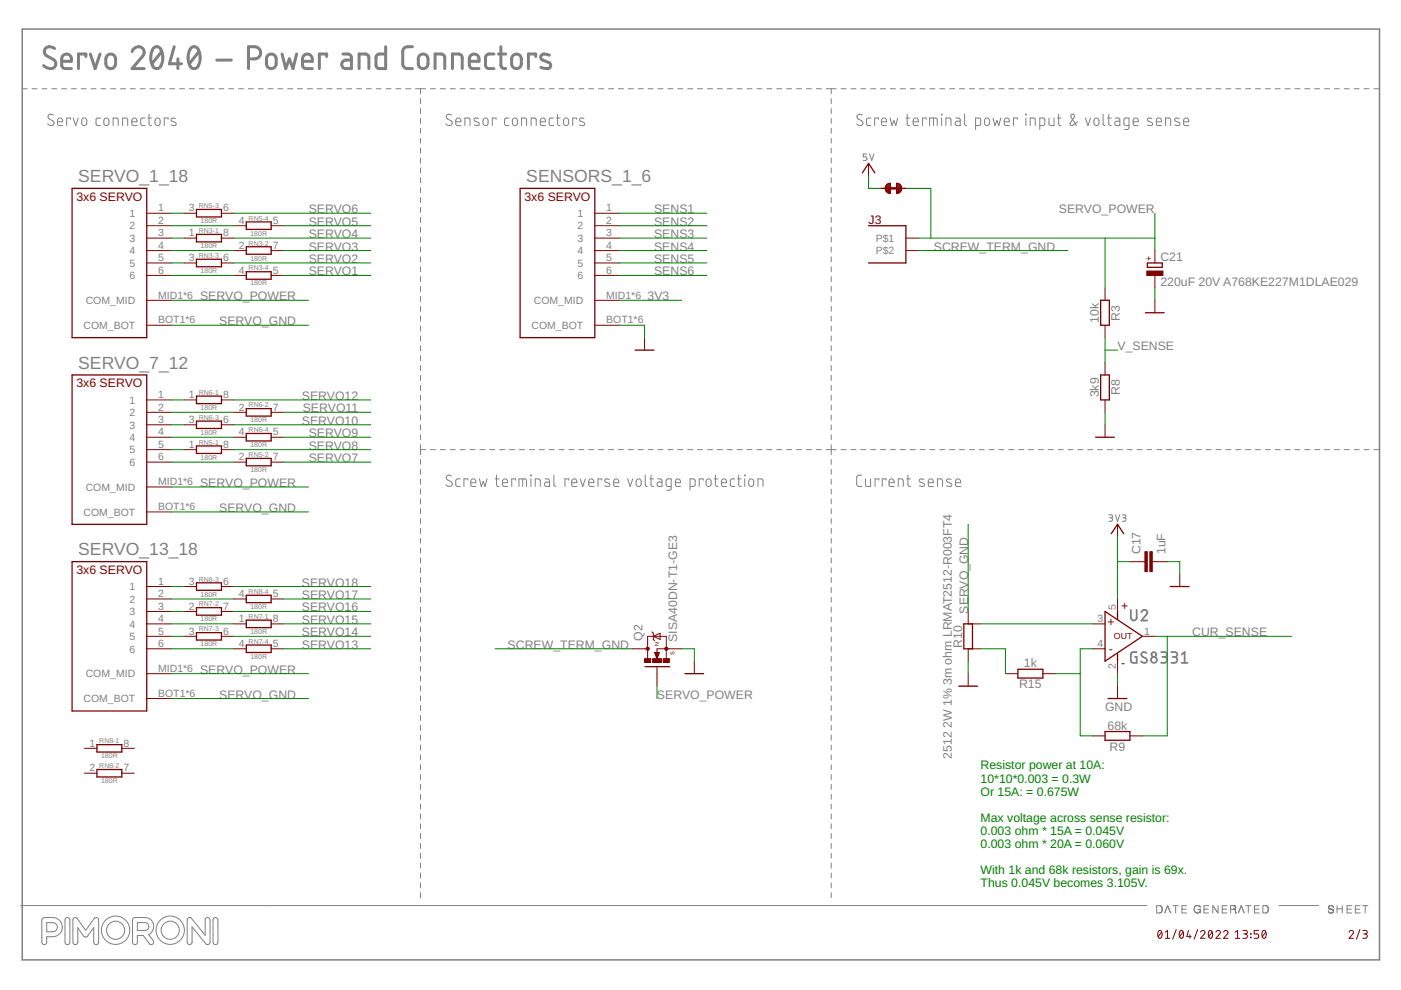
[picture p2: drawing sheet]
<svg xmlns="http://www.w3.org/2000/svg" width="297mm" height="210mm" viewBox="0 0 297 210" stroke-linecap="round" stroke-linejoin="round" font-family="sans-serif">
<defs><g id="words">
<g font-size="3.7" fill="#808080">
<text x="16.6" y="38.6">SERVO_1_18</text>
<text x="111.6" y="38.6">SENSORS_1_6</text>
<text x="16.6" y="78.2">SERVO_7_12</text>
<text x="16.6" y="117.8">SERVO_13_18</text>
</g>
<g font-size="2.6" fill="#800000">
<text x="16.2" y="42.6">3x6 SERVO</text>
<text x="111.2" y="42.6">3x6 SERVO</text>
<text x="184.2" y="47.6">J3</text>
<text x="16.2" y="82.1">3x6 SERVO</text>
<text x="16.2" y="121.7">3x6 SERVO</text>
<text x="237.7" y="129.4">+</text>
<text x="234.8" y="132.8">+</text>
<text x="235.1" y="138.3">-</text>
<text x="237.7" y="141.5">-</text>
</g>
<g font-size="2.6" fill="#808080">
<text x="65.4" y="47.8">SERVO5</text>
<text x="65.4" y="45.2">SERVO6</text>
<text x="138.7" y="47.8">SENS2</text>
<text x="138.7" y="45.2">SENS1</text>
<text x="224.5" y="45.2">SERVO_POWER</text>
<text x="65.4" y="53.1">SERVO3</text>
<text x="65.4" y="50.5">SERVO4</text>
<text x="138.7" y="50.5">SENS3</text>
<text x="138.7" y="53.1">SENS4</text>
<text x="198" y="53.1">SCREW_TERM_GND</text>
<text x="65.4" y="58.4">SERVO1</text>
<text x="65.4" y="55.8">SERVO2</text>
<text x="138.7" y="55.8">SENS5</text>
<text x="138.7" y="58.4">SENS6</text>
<text x="246" y="55.3">C21</text>
<text x="42.4" y="63.7">SERVO_POWER</text>
<text x="137.3" y="63.7">3V3</text>
<text x="246" y="60.5">220uF 20V A768KE227M1DLAE029</text>
<text x="46.5" y="69">SERVO_GND</text>
<text x="233" y="68.4" transform="rotate(-90 233 68.4)">10k</text>
<text x="237.4" y="68" transform="rotate(-90 237.4 68)">R3</text>
<text x="236.9" y="74.2">V_SENSE</text>
<text x="237.4" y="83.8" transform="rotate(-90 237.4 83.8)">R8</text>
<text x="64" y="84.8">SERVO12</text>
<text x="64.2" y="87.4">SERVO11</text>
<text x="233" y="84.2" transform="rotate(-90 233 84.2)">3k9</text>
<text x="64" y="90.1">SERVO10</text>
<text x="65.4" y="92.7">SERVO9</text>
<text x="65.4" y="95.3">SERVO8</text>
<text x="65.4" y="98">SERVO7</text>
<text x="42.4" y="103.3">SERVO_POWER</text>
<text x="46.5" y="108.5">SERVO_GND</text>
<text x="241.8" y="117.5" transform="rotate(-90 241.8 117.5)">C17</text>
<text x="247.1" y="117.5" transform="rotate(-90 247.1 117.5)">1uF</text>
<text x="64" y="124.4">SERVO18</text>
<text x="64" y="129.6">SERVO16</text>
<text x="64" y="127">SERVO17</text>
<text x="205.3" y="130.1" transform="rotate(-90 205.3 130.1)">SERVO_GND</text>
<text x="64" y="137.6">SERVO13</text>
<text x="64" y="134.9">SERVO14</text>
<text x="64" y="132.3">SERVO15</text>
<text x="107.6" y="137.6">SCREW_TERM_GND</text>
<text x="136.2" y="135.9" transform="rotate(-90 136.2 135.9)">Q2</text>
<text x="143.6" y="136.1" transform="rotate(-90 143.6 136.1)">SISA40DN-T1-GE3</text>
<text x="204" y="137.3" transform="rotate(-90 204 137.3)">R10</text>
<text x="252.8" y="134.9">CUR_SENSE</text>
<text x="42.4" y="142.8">SERVO_POWER</text>
<text x="217.1" y="141.5">1k</text>
<text x="46.5" y="148.1">SERVO_GND</text>
<text x="139.3" y="148.1">SERVO_POWER</text>
<text x="216.1" y="146">R15</text>
<text x="201.8" y="154.4" transform="rotate(-90 201.8 154.4)">2W 1% 3m ohm LRMAT2512-R003FT4</text>
<text x="234.3" y="150.7">GND</text>
<text x="234.8" y="154.7">68k</text>
<text x="201.8" y="160.9" transform="rotate(-90 201.8 160.9)">2512</text>
<text x="235.3" y="159.2">R9</text>
</g>
<g font-size="2.6" fill="#008000">
<text x="207.9" y="163.1">Resistor power at 10A:</text>
<text x="207.9" y="165.9">10*10*0.003 = 0.3W</text>
<text x="207.9" y="168.7">Or 15A: = 0.675W</text>
<text x="207.9" y="174.2">Max voltage across sense resistor:</text>
<text x="207.9" y="177">0.003 ohm * 15A = 0.045V</text>
<text x="207.9" y="179.8">0.003 ohm * 20A = 0.060V</text>
<text x="207.9" y="185.3">With 1k and 68k resistors, gain is 69x.</text>
<text x="207.9" y="188.1">Thus 0.045V becomes 3.105V.</text>
</g>
<g font-size="2.2" fill="#808080">
<text x="27.5" y="46">1</text>
<text x="33.5" y="44.8">1</text>
<text x="33.5" y="47.5">2</text>
<text x="40.1" y="44.8">3</text>
<text x="47.3" y="44.8">6</text>
<text x="50.6" y="47.5">4</text>
<text x="57.9" y="47.5">5</text>
<text x="122.4" y="46">1</text>
<text x="128.5" y="44.8">1</text>
<text x="128.5" y="47.5">2</text>
<text x="27.5" y="48.6">2</text>
<text x="27.5" y="51.3">3</text>
<text x="27.5" y="53.9">4</text>
<text x="33.5" y="50.1">3</text>
<text x="33.5" y="52.8">4</text>
<text x="40.1" y="50.1">1</text>
<text x="47.3" y="50.1">8</text>
<text x="50.6" y="52.8">2</text>
<text x="57.9" y="52.8">7</text>
<text x="122.4" y="48.6">2</text>
<text x="122.4" y="51.3">3</text>
<text x="122.4" y="53.9">4</text>
<text x="128.5" y="50.1">3</text>
<text x="128.5" y="52.8">4</text>
<text x="185.7" y="51.3">P$1</text>
<text x="185.7" y="53.9">P$2</text>
<text x="27.5" y="56.6">5</text>
<text x="27.5" y="59.2">6</text>
<text x="33.5" y="55.4">5</text>
<text x="33.5" y="58">6</text>
<text x="40.1" y="55.4">3</text>
<text x="47.3" y="55.4">6</text>
<text x="50.6" y="58">4</text>
<text x="57.9" y="58">5</text>
<text x="122.4" y="56.6">5</text>
<text x="122.4" y="59.2">6</text>
<text x="128.5" y="55.4">5</text>
<text x="128.5" y="58">6</text>
<text x="18.2" y="64.5">COM_MID</text>
<text x="33.5" y="63.3">MID1*6</text>
<text x="113.2" y="64.5">COM_MID</text>
<text x="128.5" y="63.3">MID1*6</text>
<text x="17.7" y="69.8">COM_BOT</text>
<text x="33.5" y="68.6">BOT1*6</text>
<text x="112.7" y="69.8">COM_BOT</text>
<text x="128.5" y="68.6">BOT1*6</text>
<text x="27.5" y="85.6">1</text>
<text x="27.5" y="88.2">2</text>
<text x="33.5" y="84.4">1</text>
<text x="33.5" y="87.1">2</text>
<text x="33.5" y="89.7">3</text>
<text x="40.1" y="84.4">1</text>
<text x="40.1" y="89.7">3</text>
<text x="47.3" y="84.4">8</text>
<text x="47.3" y="89.7">6</text>
<text x="50.6" y="87.1">2</text>
<text x="57.9" y="87.1">7</text>
<text x="27.5" y="90.9">3</text>
<text x="27.5" y="93.5">4</text>
<text x="33.5" y="92.3">4</text>
<text x="33.5" y="95">5</text>
<text x="40.1" y="95">1</text>
<text x="47.3" y="95">8</text>
<text x="50.6" y="92.3">4</text>
<text x="57.9" y="92.3">5</text>
<text x="27.5" y="96.1">5</text>
<text x="27.5" y="98.8">6</text>
<text x="33.5" y="97.6">6</text>
<text x="50.6" y="97.6">2</text>
<text x="57.9" y="97.6">7</text>
<text x="18.2" y="104.1">COM_MID</text>
<text x="33.5" y="102.9">MID1*6</text>
<text x="17.7" y="109.3">COM_BOT</text>
<text x="33.5" y="108.2">BOT1*6</text>
<text x="27.5" y="125.2">1</text>
<text x="33.5" y="124">1</text>
<text x="40.1" y="124">3</text>
<text x="47.3" y="124">6</text>
<text x="27.5" y="127.8">2</text>
<text x="27.5" y="130.4">3</text>
<text x="33.5" y="126.6">2</text>
<text x="33.5" y="129.3">3</text>
<text x="33.5" y="131.9">4</text>
<text x="40.1" y="129.3">2</text>
<text x="47.3" y="129.3">7</text>
<text x="50.6" y="131.9">1</text>
<text x="50.6" y="126.6">4</text>
<text x="57.9" y="131.9">8</text>
<text x="57.9" y="126.6">5</text>
<text x="232.7" y="131.9">3</text>
<text x="236.6" y="129.3" transform="rotate(-90 236.6 129.3)">5</text>
<text x="27.5" y="133.1">4</text>
<text x="27.5" y="135.7">5</text>
<text x="33.5" y="134.5">5</text>
<text x="33.5" y="137.2">6</text>
<text x="40.1" y="134.5">3</text>
<text x="47.3" y="134.5">6</text>
<text x="50.6" y="137.2">4</text>
<text x="57.9" y="137.2">5</text>
<text x="232.7" y="137.2">4</text>
<text x="242.6" y="134.5">1</text>
<text x="18.2" y="143.6">COM_MID</text>
<text x="27.5" y="138.4">6</text>
<text x="33.5" y="142.5">MID1*6</text>
<text x="236.6" y="141.8" transform="rotate(-90 236.6 141.8)">2</text>
<text x="17.7" y="148.9">COM_BOT</text>
<text x="33.5" y="147.7">BOT1*6</text>
<text x="19" y="158.3">1</text>
<text x="26.2" y="158.3">8</text>
<text x="19" y="163.6">2</text>
<text x="26.2" y="163.6">7</text>
</g>
<g font-size="1.9" fill="#800000">
<text x="244.2" y="55.3" transform="rotate(-90 244.2 55.3)">+</text>
<text x="236.2" y="135.6">OUT</text>
</g>
<g font-size="1.5" fill="#808080">
<text x="42.2" y="44.2">RN5-3</text>
<text x="42.5" y="47.3">180R</text>
<text x="52.7" y="46.8">RN5-4</text>
<text x="42.2" y="49.4">RN3-1</text>
<text x="42.5" y="52.6">180R</text>
<text x="52.7" y="52.1">RN3-2</text>
<text x="53.1" y="50">180R</text>
<text x="42.2" y="54.7">RN3-3</text>
<text x="42.5" y="57.9">180R</text>
<text x="52.7" y="57.3">RN3-4</text>
<text x="53.1" y="55.2">180R</text>
<text x="53.1" y="60.5">180R</text>
<text x="42.2" y="83.7">RN6-1</text>
<text x="42.2" y="89">RN6-3</text>
<text x="42.5" y="86.9">180R</text>
<text x="52.7" y="86.4">RN6-2</text>
<text x="53.1" y="89.5">180R</text>
<text x="42.2" y="94.3">RN5-1</text>
<text x="42.5" y="92.2">180R</text>
<text x="52.7" y="91.6">RN6-4</text>
<text x="53.1" y="94.8">180R</text>
<text x="42.5" y="97.5">180R</text>
<text x="52.7" y="96.9">RN5-2</text>
<text x="53.1" y="100.1">180R</text>
<text x="42.2" y="123.3">RN8-3</text>
<text x="52.7" y="125.9">RN8-4</text>
<text x="42.2" y="128.6">RN7-2</text>
<text x="42.5" y="131.8">180R</text>
<text x="42.5" y="126.5">180R</text>
<text x="52.7" y="131.2">RN7-1</text>
<text x="53.1" y="129.1">180R</text>
<text x="42.2" y="133.9">RN7-3</text>
<text x="42.5" y="137">180R</text>
<text x="52.7" y="136.5">RN7-4</text>
<text x="53.1" y="134.4">180R</text>
<text x="53.1" y="139.7">180R</text>
<text x="21.1" y="157.6">RN8-1</text>
<text x="21.4" y="160.8">180R</text>
<text x="21.1" y="162.9">RN8-2</text>
<text x="21.4" y="166.1">180R</text>
</g>
<g font-size="1.2" fill="#800000">
<text x="139.7" y="136.9" transform="rotate(-90 139.7 136.9)">N</text>
<text x="143" y="138.9" transform="rotate(-90 143 138.9)">S</text>
</g>
</g></defs>
<g fill="none" stroke="#808080" stroke-width=".21">
<path d="M4.7 18.8h1.1M6.8 18.8h1.1M8.9 18.8h1M11 18.8h1M13.1 18.8h1M15.1 18.8h1.1M17.2 18.8h1.1M19.3 18.8h1.1M21.4 18.8h1M23.5 18.8h1M25.6 18.8h1M27.6 18.8h1.1"/>
<path d="M29.7 18.8h1.1M31.8 18.8h1.1M33.9 18.8h1M36 18.8h1M38.1 18.8h1M40.2 18.8h1M42.2 18.8h1.1M44.3 18.8h1.1M46.4 18.8h1.1M48.5 18.8h1.1M50.6 18.8h1M52.7 18.8h1"/>
<path d="M54.8 18.8h1M56.8 18.8h1.1M58.9 18.8h1.1M61 18.8h1.1M63.1 18.8h1M65.2 18.8h1M67.3 18.8h1M69.3 18.8h1.1M71.4 18.8h1.1M73.5 18.8h1.1M75.6 18.8h1M77.7 18.8h1"/>
<path d="M79.8 18.8h1M81.9 18.8h1M83.9 18.8h1.1M86 18.8h1.1M88.1 18.8h2.1M89.2 18.8v1.1M91.2 18.8h1.1M93.4 18.8h1M95.5 18.8h1M97.6 18.8h1M99.7 18.8h1M101.7 18.8h1.1"/>
<path d="M103.8 18.8h1.1M105.9 18.8h1.1M108 18.8h1.1M110.1 18.8h1.1M112.2 18.8h1.1M114.3 18.8h1.1M116.4 18.8h1.1M118.5 18.8h1.1M120.6 18.8h1.1M122.7 18.8h1.1M124.8 18.8h1.1M126.9 18.8h1.1"/>
<path d="M129 18.8h1.1M131.1 18.8h1.1M133.2 18.8h1.1M135.3 18.8h1.1M137.4 18.8h1.1M139.5 18.8h1.1M141.6 18.8h1.1M143.7 18.8h1.1M145.8 18.8h1.1M147.9 18.8h1.1M150 18.8h1.1M152.1 18.8h1.1"/>
<path d="M154.2 18.8h1.1M156.3 18.8h1.1M158.4 18.8h1M160.5 18.8h1M162.6 18.8h1M164.7 18.8h1.1M166.8 18.8h1.1M168.9 18.8h1M171 18.8h1M173.1 18.8h1M175.2 18.8h2.1M176.2 18.8v1.1"/>
<path d="M178.3 18.8h1.1M180.4 18.8h1.1M182.5 18.8h1.1M184.6 18.8h1.1M186.7 18.8h1M188.8 18.8h1M190.9 18.8h1M193 18.8h1M195.1 18.8h1M197.1 18.8h1.1M199.2 18.8h1.1M201.3 18.8h1.1"/>
<path d="M203.4 18.8h1.1M205.5 18.8h1.1M207.6 18.8h1.1M209.7 18.8h1.1M211.8 18.8h1.1M213.9 18.8h1M216 18.8h1M218.1 18.8h1M220.2 18.8h1M222.2 18.8h1.1M224.3 18.8h1.1M226.4 18.8h1.1"/>
<path d="M228.5 18.8h1.1M230.6 18.8h1.1M232.7 18.8h1.1M234.8 18.8h1.1M236.9 18.8h1.1M239 18.8h1.1M241.1 18.8h1M243.2 18.8h1M245.3 18.8h1M247.4 18.8h1M249.4 18.8h1.1M251.5 18.8h1.1"/>
<path d="M253.6 18.8h1.1M255.7 18.8h1.1M257.8 18.8h1.1M259.9 18.8h1.1M262 18.8h1.1M264.1 18.8h1.1M266.2 18.8h1.1M268.3 18.8h1M270.4 18.8h1M272.5 18.8h1M274.6 18.8h1M276.6 18.8h1.1"/>
<path d="M278.7 18.8h1.1M280.8 18.8h1.1M282.9 18.8h1.1M285 18.8h1.1M287.1 18.8h1.1M289.2 18.8h1.1M291.3 18.8h1M11.3 24.4a.61 .61 0 0 0-.9-.1 .61 .61 0 0 0 0 .9l.8 .4a.57 .57 0 0 1 .1 .9 .57 .57 0 0 1-.8 0l-.4-.2M12.2 25.8h1.1a.57 .57 0 0 0-.4-.8 .57 .57 0 0 0-.7 .5l.1 1 1 .1M15 25.3v-.3h-.9v1.6M15.5 25l.6 1.6 .5-1.6M17.4 25.2l.5-.2a.96 .96 0 0 1 .2 1.6h-.3l-.4-.3z"/>
<path d="M21.3 25h-.7l-.2 .4v1l.2 .2h.7M22.1 25.2l.5-.2a.96 .96 0 0 1 .2 1.6h-.5l-.2-.3zM24 26.6v-1.6l.9 .1 .2 1.5M26 26.6v-1.6l1 .1 .1 1.5M28 25.8h1a.57 .57 0 0 0-.3-.8 .57 .57 0 0 0-.7 .5l.1 1 .9 .1M30.8 25h-.7l-.3 .4 .2 1.1 .8 .1M31.3 25h.8M31.6 24.2v2.2l.5 .2M33 25.2l.5-.2a.95 .95 0 0 1 .2 1.6h-.4l-.4-.3zM35.6 25.3v-.3h-.8v1.6M37.2 25.1l-.7-.1-.2 .4v.2l1 .4v.5h-1M89.2 20.9v1.1"/>
<path d="M89.2 23v1.1M89.2 25.1v1.1M89.2 27.2v1.1M89.2 29.3v1.1M89.2 31.4v1M89.2 33.5v1.1M89.2 35.6v1.1M89.2 37.7v1.1M89.2 39.8v1.1M95.8 24.4a.6 .6 0 0 0-.9-.1 .6 .6 0 0 0 0 .9l.7 .4a.58 .58 0 0 1 .1 .9 .58 .58 0 0 1-.8 0l-.3-.2M96.6 25.8h1.1a.57 .57 0 0 0-.4-.8 .57 .57 0 0 0-.7 .5l.2 1 .9 .1M98.6 26.6v-1.6l.9 .1 .2 1.5"/>
<path d="M101.5 25.1l-.8-.1-.2 .4 .2 .3 .8 .3v.5h-1M102.5 25.2l.5-.2a.96 .96 0 0 1 .2 1.6h-.5l-.3-.3zM105.2 25.3v-.3h-.8v1.6M107.9 25h-.7l-.2 .4 .1 1.1 .8 .1M108.8 25.2l.5-.2a.95 .95 0 0 1 .1 1.6h-.3l-.4-.3zM110.6 26.6v-1.6l.9 .1 .2 1.5M112.6 26.6v-1.6h.8l.3 .3v1.3M114.6 25.8h1a.57 .57 0 0 0-.3-.8 .57 .57 0 0 0-.7 .5l.1 1 .9 .1M117.4 25h-.7l-.3 .4 .2 1.1 .8 .1M117.9 25h.8M118.2 24.2v2.2l.5 .2M119.6 25.2l.3-.2 .5 .2 .2 .9a.54 .54 0 0 1-.6 .5 .54 .54 0 0 1-.5-.5z"/>
<path d="M122.2 25.3v-.3h-.8v1.6M123.8 25.1l-.7-.1-.2 .4 .2 .3 .8 .3v.5h-1M176.2 20.9v1.1M176.2 23v1.1M176.2 25.1v1.1M176.2 27.2v1.1M176.2 29.3v1.1M176.2 31.4v1M176.2 33.5v1.1M176.2 35.6v1.1M176.2 37.7v1.1M176.2 39.8v1.1"/>
<path d="M182.8 24.4a.61 .61 0 0 0-.9-.1 .61 .61 0 0 0 0 .9l.8 .4a.58 .58 0 0 1 .1 .9 .58 .58 0 0 1-.8 0l-.4-.2M183.8 32.7h-.8v.6h.5a.39 .39 0 0 1 .3 .3 .39 .39 0 0 1-.3 .4h-.5M184.4 32.7l.4 1.3 .5-1.3M184.7 25h-.7l-.3 .4 .1 1.1 .9 .1M186.3 25.3v-.3h-.9v1.6M186.9 25.8h1.1a.57 .57 0 0 0-.4-.8 .57 .57 0 0 0-.7 .5l.1 1 1 .1M188.7 25l.4 1.6 .4-1.1 .4 1.1 .4-1.6M192.1 25h.8M192.3 24.2v2l.2 .3 .4 .1M193.6 25.8h1.1a.57 .57 0 0 0-.4-.8 .57 .57 0 0 0-.7 .5l.1 1 1 .1M196.4 25.3v-.3h-.8v1.6M197.1 26.6v-1.6l1.5 .1 .1 1.5"/>
<path d="M197.9 25v1.6M199.6 24.2l.1 .1zM199.6 25v1.6M200.6 26.6v-1.6h.8l.2 .3v1.3M202.6 25h.7l.3 .3v1.3h-.6a.47 .47 0 0 1-.5-.4 .47 .47 0 0 1 .5-.5h.6M204.5 24.2v2.2l.4 .2M206.8 26.6h.9l.2-.2v-1.1l-.2-.3h-.9v2.5M208.9 25.2l.5-.2a.95 .95 0 0 1 .1 1.6h-.3l-.4-.3zM210.5 25l.4 1.6 .5-1.1 .4 1.1 .4-1.6M212.9 25.8h1.1a.57 .57 0 0 0-.4-.8 .57 .57 0 0 0-.7 .5l.1 1 1 .1M215.7 25.3v-.3h-.8v1.6M217.4 24.2l.2 .1z"/>
<path d="M217.5 25v1.6M218.4 26.6v-1.6l1 .1 .1 1.5M220.5 26.6h.8l.2-.2v-1l-.2-.4h-.8v2.5M222.4 25v1.4l.4 .2h.7v-1.6M224.2 25h.8M224.5 24.2v2.2l.5 .2M228.5 25.8l-1 .8a.39 .39 0 0 1-.5-.1 .39 .39 0 0 1-.1-.5l.9-1.2a.39 .39 0 0 0-.4-.6 .39 .39 0 0 0-.3 .6l1.1 1.8M230.1 25l.6 1.6 .5-1.6M232.1 25.2l.5-.2a.96 .96 0 0 1 .1 1.6h-.5l-.2-.3zM233.9 24.2v2.2l.4 .2M234.8 25h.8M235.1 24.2v2.2l.5 .2"/>
<path d="M236.5 25h.7l.2 .4v1.2h-.6a.47 .47 0 0 1-.5-.4 .47 .47 0 0 1 .5-.5h.6M239.4 26.6h-.9l-.2-.2 .1-1.3 1-.1-.1 2.2-.3 .3h-.6M240.2 25.8h1.1a.57 .57 0 0 0-.4-.8 .57 .57 0 0 0-.7 .5l.2 1 .9 .1M244.2 25.1l-.7-.1-.2 .4 .2 .3 .8 .3v.5h-1M245.2 25.8h1.1a.57 .57 0 0 0-.4-.8 .57 .57 0 0 0-.7 .5l.1 1 1 .1M247.1 26.6v-1.6l1 .1 .1 1.5M250 25.1l-.7-.1-.3 .4 .3 .3 .8 .3v.5h-1M251 25.8h1a.57 .57 0 0 0-.3-.8 .57 .57 0 0 0-.7 .5l.1 1 .9 .1M89.2 41.9v1M89.2 44v1M89.2 46.1v1M89.2 48.2v1"/>
<path d="M89.2 50.3v1M89.2 52.4v1M89.2 54.5v1M89.2 56.6v1M89.2 58.7v1M176.2 41.9v1M176.2 44v1M176.2 46.1v1M176.2 48.2v1M176.2 50.3v1M176.2 52.4v1M176.2 54.5v1"/>
<path d="M176.2 56.6v1M176.2 58.7v1M89.2 60.7v1.1M89.2 62.8v1.1M89.2 64.9v1.1M89.2 67v1.1M89.2 69.1v1.1M89.2 71.2v1.1M89.2 73.3v1.1M89.2 75.4v1.1M89.2 77.5v1.1M89.2 79.6v1.1"/>
<path d="M176.2 60.7v1.1M176.2 62.8v1.1M176.2 64.9v1.1M176.2 67v1.1M176.2 69.1v1.1M176.2 71.2v1.1M176.2 73.3v1.1M176.2 75.4v1.1M176.2 77.5v1.1M176.2 79.6v1.1M89.2 81.7v1.1M89.2 83.8v1.1"/>
<path d="M89.2 85.9v1.1M89.2 88v1M89.2 90.1v1M89.2 92.2v1M89.2 94.3v2.1M89.2 97.4v1.1M89.2 99.5v1.1M89.2 95.3h1M91.2 95.3h1.1M93.4 95.3h1M95.5 95.3h1M97.6 95.3h1"/>
<path d="M99.7 95.3h1M101.7 95.3h1.1M103.8 95.3h1.1M105.9 95.3h1.1M108 95.3h1.1M110.1 95.3h1.1M112.2 95.3h1.1M114.3 95.3h1.1M116.4 95.3h1.1M118.5 95.3h1.1M120.6 95.3h1.1M122.7 95.3h1.1"/>
<path d="M124.8 95.3h1.1M126.9 95.3h1.1M129 95.3h1.1M131.1 95.3h1.1M133.2 95.3h1.1M135.3 95.3h1.1M137.4 95.3h1.1M139.5 95.3h1.1M141.6 95.3h1.1M143.7 95.3h1.1M145.8 95.3h1.1M147.9 95.3h1.1"/>
<path d="M150 95.3h1.1M152.1 95.3h1.1M154.2 95.3h1.1M156.3 95.3h1.1M158.4 95.3h1M160.5 95.3h1M162.6 95.3h1M164.7 95.3h1.1M166.8 95.3h1.1M168.9 95.3h1M171 95.3h1M173.1 95.3h1"/>
<path d="M175.2 95.3h2.1M176.2 81.7v1.1M176.2 83.8v1.1M176.2 85.9v1.1M176.2 88v1M176.2 90.1v1M176.2 92.2v1M176.2 94.3v2.1M176.2 97.4v1.1M176.2 99.5v1.1M178.3 95.3h1.1M180.4 95.3h1.1"/>
<path d="M182.5 95.3h1.1M184.6 95.3h1.1M186.7 95.3h1M188.8 95.3h1M190.9 95.3h1M193 95.3h1M195.1 95.3h1M197.1 95.3h1.1M199.2 95.3h1.1M201.3 95.3h1.1M203.4 95.3h1.1M205.5 95.3h1.1"/>
<path d="M207.6 95.3h1.1M209.7 95.3h1.1M211.8 95.3h1.1M213.9 95.3h1M216 95.3h1M218.1 95.3h1M220.2 95.3h1M222.2 95.3h1.1M224.3 95.3h1.1M226.4 95.3h1.1M228.5 95.3h1.1M230.6 95.3h1.1"/>
<path d="M232.7 95.3h1.1M234.8 95.3h1.1M236.9 95.3h1.1M239 95.3h1.1M241.1 95.3h1M243.2 95.3h1M245.3 95.3h1M247.4 95.3h1M249.4 95.3h1.1M251.5 95.3h1.1M253.6 95.3h1.1M255.7 95.3h1.1"/>
<path d="M257.8 95.3h1.1M259.9 95.3h1.1M262 95.3h1.1M264.1 95.3h1.1M266.2 95.3h1.1M268.3 95.3h1M270.4 95.3h1M272.5 95.3h1M274.6 95.3h1M276.6 95.3h1.1M278.7 95.3h1.1M280.8 95.3h1.1"/>
<path d="M282.9 95.3h1.1M285 95.3h1.1M287.1 95.3h1.1M289.2 95.3h1.1M291.3 95.3h1M89.2 101.6v1.1M89.2 103.7v1M89.2 105.8v1M89.2 107.9v1M89.2 110v1M89.2 112v1.1M89.2 114.1v1.1"/>
<path d="M89.2 116.2v1.1M89.2 118.3v1.1M95.8 100.9a.6 .6 0 0 0-1-.1 .6 .6 0 0 0 .1 .9l.7 .4a.62 .62 0 0 1 .1 1 .62 .62 0 0 1-1-.1l-.1-.2M97.6 101.5l-.7 .1-.3 .3 .2 1.1 .8 .1M99.2 101.8v-.3h-.8v1.6M99.8 102.3h1.1a.57 .57 0 0 0-.4-.8 .57 .57 0 0 0-.7 .6l.1 .9 1 .1M101.6 101.5l.4 1.6 .4-1 .4 1 .5-1.6M105 101.5h.8M105.3 100.7v2l.1 .3 .4 .1M106.5 102.3h1.1a.57 .57 0 0 0-.4-.8 .57 .57 0 0 0-.7 .6l.2 .9 .9 .1M109.3 101.8v-.3h-.8v1.6M110 103.1v-1.6l1.5 .1 .1 1.5"/>
<path d="M110.8 101.5v1.6M112.5 100.7l.1 .2zM112.6 101.5v1.6M113.5 103.1v-1.6l.8 .1 .2 .2 .1 1.3M115.5 101.5l.7 .1 .3 .2v1.3h-.6a.47 .47 0 0 1-.5-.4 .47 .47 0 0 1 .5-.5h.6M117.4 100.7l.1 2.2 .3 .2M120.6 101.8v-.3h-.8v1.6M121.2 102.3h1.1a.57 .57 0 0 0-.4-.7 .57 .57 0 0 0-.7 .5l.1 .9 1 .1M123 101.5l.5 1.6 .6-1.6M124.8 102.3h1.1a.57 .57 0 0 0-.4-.8 .57 .57 0 0 0-.7 .6l.1 .9 1 .1M127.6 101.8v-.3h-.8v1.6M129.2 101.7l-.8-.1-.2 .3 .2 .3 .8 .4v.4l-.2 .1-.8-.1"/>
<path d="M130.1 102.3h1.1a.57 .57 0 0 0-.4-.8 .57 .57 0 0 0-.7 .6l.1 .9 1 .1M133.1 101.5l.5 1.6 .6-1.6M135 101.7l.5-.2a.95 .95 0 0 1 .2 1.6h-.4l-.3-.1-.1-.4zM136.8 100.7v2l.1 .3 .3 .1M137.8 101.5h.8M138 100.7v2.2l.3 .2h.3M139.4 101.5l.7 .1 .2 .2 .1 1.3h-.6a.47 .47 0 0 1-.5-.4 .47 .47 0 0 1 .5-.5h.6M142.3 103.1h-.8l-.2-.2-.1-1 .3-.3 .8-.1v2l-.2 .4h-.7M143.2 102.3h1.1a.57 .57 0 0 0-.4-.8 .57 .57 0 0 0-.7 .6l.1 .9 1 .1M146.3 103.1h.8l.3-.2v-1.1l-.3-.2-.8-.1v2.4M149.1 101.8v-.3h-.8v1.6M149.8 101.7l.5-.2a.96 .96 0 0 1 .2 1.6h-.4l-.3-.1-.1-.4z"/>
<path d="M151.4 101.5h.8M151.7 100.7v2l.1 .3 .4 .1M153 102.3h1a.57 .57 0 0 0-.3-.8 .57 .57 0 0 0-.7 .6l.1 .9 .9 .1M155.8 101.5l-.7 .1-.3 .3 .2 1.1 .8 .1M156.3 101.5h.8M156.6 100.7v2.2l.2 .2h.3M157.8 100.7l.2 .2zM157.9 101.5v1.6M158.9 101.7l.5-.2a.96 .96 0 0 1 .2 1.6h-.4l-.3-.1-.2-.4zM160.7 103.1v-1.6l.9 .1 .2 1.5M176.2 101.6v1.1M176.2 103.7v1"/>
<path d="M176.2 105.8v1M176.2 107.9v1M176.2 110v1M176.2 112v1.1M176.2 114.1v1.1M176.2 116.2v1.1M176.2 118.3v1.1M182.7 100.7h-.5a.51 .51 0 0 0-.6 .6l.1 1.6 .3 .2h.7M183.5 101.5v1.4l.4 .2h.7v-1.6M186.3 101.8v-.3h-.8v1.6M187.9 101.8v-.3h-.9v1.6M188.5 102.3h1.1a.57 .57 0 0 0-.4-.8 .57 .57 0 0 0-.7 .6l.1 .9 1 .1"/>
<path d="M190.4 103.1v-1.6l1 .1 .1 1.5M192.2 101.5h.8M192.5 100.7v2l.1 .3 .4 .1M195.9 101.7l-.8-.1-.2 .3 .2 .3 .8 .4v.4l-.2 .1-.8-.1M196.8 102.3h1.1a.56 .56 0 0 0-.4-.7 .56 .56 0 0 0-.7 .5l.1 .9 1 .1M198.8 103.1v-1.6l.9 .1 .1 1.5M201.7 101.7l-.8-.1-.2 .3 .1 .2 .9 .5v.4l-.3 .1-.7-.1M202.6 102.3h1.1a.57 .57 0 0 0-.4-.8 .57 .57 0 0 0-.7 .6l.1 .9 1 .1M235.1 109.2h.5l.3 .2-.2 .3-.4 .1M235.5 109.8a.38 .38 0 0 1 .4 .4 .38 .38 0 0 1-.4 .3h-.4M236.5 109.2l.4 1.3 .5-1.3M238 109.2h.6l.1 .2-.1 .3-.5 .1"/>
<path d="M238.4 109.8a.38 .38 0 0 1 .3 .4 .38 .38 0 0 1-.3 .3h-.4M89.2 120.4v1M89.2 122.5v1M89.2 124.6v1M89.2 126.7v1M89.2 128.7v1.1M89.2 130.8v1.1M89.2 132.9v1.1M89.2 135v1.1M89.2 137.1v1M89.2 139.2v1M176.2 120.4v1"/>
<path d="M176.2 122.5v1M176.2 124.6v1M176.2 126.7v1M176.2 128.7v1.1M176.2 130.8v1.1M176.2 132.9v1.1M176.2 135v1.1M176.2 137.1v1M176.2 139.2v1M89.2 141.3v1M89.2 143.4v1M89.2 145.4v1.1"/>
<path d="M89.2 147.5v1.1M89.2 149.6v1.1M89.2 151.7v1.1M89.2 153.8v1M89.2 155.9v1M89.2 158v1M176.2 141.3v1M176.2 143.4v1M176.2 145.4v1.1M176.2 147.5v1.1M176.2 149.6v1.1M176.2 151.7v1.1"/>
<path d="M176.2 153.8v1M176.2 155.9v1M176.2 158v1M89.2 160.1v1M89.2 162.1v1.1M89.2 164.2v1.1M89.2 166.3v1.1M89.2 168.4v1.1M89.2 170.5v1M89.2 172.6v1M89.2 174.7v1M89.2 176.7v1.1"/>
<path d="M89.2 178.8v1.1M176.2 160.1v1M176.2 162.1v1.1M176.2 164.2v1.1M176.2 166.3v1.1M176.2 168.4v1.1M176.2 170.5v1M176.2 172.6v1M176.2 174.7v1M176.2 176.7v1.1M176.2 178.8v1.1M4.4 192h238.8"/>
<path d="M8.9 198.8h.1M9.1 194.6l2.1-.1a2.03 2.03 0 0 1 2 2.1 2.03 2.03 0 0 1-2 2h-1.3v1.2a.52 .52 0 0 1-.5 .5 .52 .52 0 0 1-.5-.6v-4.6zM9.9 195.6h1.3a.96 .96 0 0 1 1 1 .96 .96 0 0 1-1 .9h-1.3zM14 194.6h.5l.3 .3v4.9a.52 .52 0 0 1-.5 .5 .52 .52 0 0 1-.5-.5v-4.7zM15.7 194.6l.6 .1 1.9 2.6 1.8-2.6a.52 .52 0 0 1 .6-.1 .52 .52 0 0 1 .3 .5v4.7a.52 .52 0 0 1-.5 .5 .52 .52 0 0 1-.5-.6v-3l-1.4 1.8a.52 .52 0 0 1-.8 0l-1.2-1.8v3.1a.52 .52 0 0 1-.5 .5 .52 .52 0 0 1-.5-.5v-4.7zM16.3 194.7h.1M28.1 198.8h.1M28.3 194.6l2.5-.1a1.91 1.91 0 0 1 1.8 1.6 1.91 1.91 0 0 1-1.1 2.1l.9 1.2a.54 .54 0 0 1 0 .7 .54 .54 0 0 1-.7 0l-1.3-1.7h-1.3v1.4a.52 .52 0 0 1-.5 .5 .52 .52 0 0 1-.5-.6v-4.6zM29.1 195.6h1.7a.83 .83 0 0 1 .8 .8 .83 .83 0 0 1-.8 .9h-1.7zM39.8 194.7l.4-.2 .4 .2 2.9 3.6v-3.3a.52 .52 0 0 1 .5-.5 .52 .52 0 0 1 .5 .6v4.7l-.1 .3-.4 .2-.3-.1-3-3.7v3.2a.52 .52 0 0 1-.5 .6 .52 .52 0 0 1-.5-.6zM45.4 194.6h.4l.4 .3v4.9a.52 .52 0 0 1-.5 .5 .52 .52 0 0 1-.5-.5v-4.7zM89.2 180.9v1.1"/>
<path d="M89.2 183v1.1M89.2 185.1v1.1M89.2 187.2v1M89.2 189.3v1M176.2 180.9v1.1M176.2 183v1.1M176.2 185.1v1.1M176.2 187.2v1M176.2 189.3v1M245.2 192h.8a.87 .87 0 0 1-.1 1.6h-.7zM246.3 192.3h.1M247 193.6l.6-1.6 .6 1.6"/>
<path d="M248.7 192h1.1M249.3 192v1.6M250.6 192.8h.9M251.6 192h-1v1.6h1M253.4 193.4l.1 .1M253.9 192.8h.6v.8M254.2 193.5h-.1M254.3 192.1h.1M254.5 192.3a.75 .75 0 0 0-1.1-.2 .75 .75 0 0 0-.1 1.1l.1 .2M254.5 192.3h.1M254.5 192.3v.1M254.5 192.9v.1a.64 .64 0 0 1-1 .5"/>
<path d="M255.3 192.8h.9M256.3 192h-1v1.6h1M258.3 192v1.6l-1.2-1.6v1.6M259.1 192.8h1M260.2 192h-1.1v1.6h1.1M261.6 192.8h-.1M261.7 192.8h.1M261.7 192.8h-.8M261.7 192l.2 .1M261.8 192h-.9v1.6M261.8 192.8l.1 .1M261.8 192.1l.2 .1"/>
<path d="M261.9 192.9l.1 .6M261.9 193h.1M261.9 192.2h.1M261.9 192.6h.1M261.9 192.6l-.2 .2M261.9 193.2l.1 .1M262 193.5v.1M262 192.2l-.1 .4M262 193.5h.1M262 192.5l-.1 .2M262 193.6h.1M262.6 193.6l.6-1.6 .6 1.6"/>
<path d="M264.1 192h1.1M264.7 192v1.6M266 192.8h.9M267 192h-1v1.6h1M267.8 192l.8 .1a.67 .67 0 0 1 .3 .9l-.3 .5-.8 .1zM268.8 192.3h.1M271.2 192h8.4M281.6 193.1l.1 .1M281.7 193.3l.2 .2h.7M281.7 193.2v.1M281.7 192.5v.1M281.7 192.2h.1"/>
<path d="M281.8 192.6l.1 .1M281.8 192.6h.1M281.8 192.7l.7 .1M281.8 192.1l-.1 .2 .1 .3M281.8 192.1h.1M282 192h.1M282 192l-.2 .1M282 192.7h.1M282 192h.4l.3 .3M282 193.5v.1M282.1 193.6h.1M282.3 192.8h.1"/>
<path d="M282.3 193.6h.1M282.4 192.8l.3 .2-.1 .4M282.6 193.4v.1M282.7 192.3h.1M282.7 192.3v.1M282.7 193v.1M282.7 193.3h.1M283.5 192v1.6M283.5 192.7h1.1M284.6 192v1.6M285.6 192.8h.9M286.6 192h-1v1.6h1"/>
<path d="M287.4 192.8h.9M288.4 192h-1v1.6h1M288.9 192h1.1M289.5 192v1.6"/>
<circle cx="24.5" cy="197.2" r="3"/>
<circle cx="24.5" cy="197.2" r="1.93"/>
<circle cx="36.1" cy="197.2" r="3"/>
<circle cx="36.1" cy="197.2" r="1.93"/>
</g>
<path d="M4.7 6.2h287.8v197.3h-287.8z" fill="none" stroke="#808080" stroke-width=".32"/>
<g fill="none" stroke="#808080" stroke-width=".38">
<path d="M239.8 129.3v1.6a.62 .62 0 0 0 .6 .7 .62 .62 0 0 0 .6-.7v-1.6M241 138.3h-.9l-.3 .3v1.4l.2 .4 1 .1v-1.2h-.4M242 129.8a.62 .62 0 0 1 .9-.5 .62 .62 0 0 1 .2 1l-1.1 1.3h1.2M243.1 138.5a.57 .57 0 0 0-.9-.1 .57 .57 0 0 0 0 .8l.7 .4a.57 .57 0 0 1 .1 .9 .57 .57 0 0 1-.9-.1l-.2-.2M246.2 138.3h.8a.51 .51 0 0 1 .4 .5 .51 .51 0 0 1-.4 .5h-.6M246.8 139.3a.64 .64 0 0 1 .6 .6 .64 .64 0 0 1-.6 .6h-.6M248.3 138.3h.8a.51 .51 0 0 1 .5 .5 .51 .51 0 0 1-.5 .5h-.5M249 139.3a.63 .63 0 0 1 .6 .6 .63 .63 0 0 1-.6 .6h-.7M250.5 138.8l.7-.5v2.2M250.5 140.5h1.3"/>
<circle cx="244.6" cy="139.9" r=".63"/>
<circle cx="244.6" cy="138.8" r=".5"/>
</g>
<g fill="none" stroke="#800000" stroke-width=".21">
<path d="M184.1 34.6v2.7M31.1 45.2h5.3M31.1 47.9h5.3M31.1 50.5h5.3M31.1 53.1h5.3M31.1 55.8h5.3M31.1 58.4h5.3M39 45.2h2.7M39 50.5h2.7M39 55.8h2.7M46.9 45.2h2.7M46.9 50.5h2.7"/>
<path d="M46.9 55.8h2.7M49.6 47.9h2.6M49.6 53.1h2.6M49.6 58.4h2.6M57.5 47.9h2.6M57.5 53.1h2.6M57.5 58.4h2.6M126.1 45.2h5.3M126.1 47.9h5.3M126.1 50.5h5.3M126.1 53.1h5.3M126.1 55.8h5.3"/>
<path d="M126.1 58.4h5.3M192.1 50.5h2.6M192.1 53.1h2.6M244.9 53.1v2.7M244.9 58.4v2.6M31.1 63.7h5.3M31.1 69h5.3M126.1 63.7h5.3M126.1 69h5.3M136.7 71.6v2.6M234.3 61v2.7M234.3 69v2.6"/>
<path d="M234.3 76.9v2.6M244.9 63.7v2.6M31.1 84.8h5.3M31.1 87.4h5.3M31.1 90.1h5.3M31.1 92.7h5.3M31.1 95.3h5.3M31.1 98h5.3M39 84.8h2.7M39 90.1h2.7M39 95.3h2.7M46.9 84.8h2.7"/>
<path d="M46.9 90.1h2.7M46.9 95.3h2.7M49.6 87.4h2.6M49.6 92.7h2.6M49.6 98h2.6M57.5 87.4h2.6M57.5 92.7h2.6M57.5 98h2.6M234.3 84.8v2.6M234.3 90.1v2.6M31.1 103.3h5.3M31.1 108.5h5.3"/>
<path d="M236.9 111.2v2.6M239.6 119.1h3.1M244.3 119.1h3.2M31.1 124.4h5.3M31.1 127h5.3M31.1 129.6h5.3M31.1 132.3h5.3M31.1 134.9h5.3M31.1 137.6h5.3M39 124.4h2.7M39 129.6h2.7M39 134.9h2.7"/>
<path d="M46.9 124.4h2.7M46.9 129.6h2.7M46.9 134.9h2.7M49.6 127h2.6M49.6 132.3h2.6M49.6 137.6h2.6M57.5 127h2.6M57.5 132.3h2.6M57.5 137.6h2.6M134 137.6h3.3M137.3 139.6v-4.7h4v4.8M138.2 134l.3 .3v1.3l.3 .2"/>
<path d="M138.5 134.9l1.5-.6v1.3zM138.8 138.3h1l-.5 1.4zM144.6 137.6h-5.3v.9M205.3 129.6v2.7h2.6M207.9 137.6h-2.6v2.6M231.6 132.3h2.7M231.6 137.6h2.7M236.9 127v2.6M242.2 134.9h2.7M250.1 121.7v2.7M17.9 158.7h2.7M25.8 158.7h2.7"/>
<path d="M31.1 142.8h5.3M31.1 148.1h5.3M139.3 141.5v4M147.2 140.2v2.6M205.3 142.8v2.7M213.2 142.8h2.6M221.1 142.8h2.6M231.6 156h2.7M236.9 140.2v2.6M236.9 145.5v2.6M239.6 156h2.6M17.9 163.9h2.7"/>
<path d="M25.8 163.9h2.7M245.7 197.4l.2-.1a.96 .96 0 0 1 0 1.6 1.07 1.07 0 0 1-.2-1.5zM246.3 197.6l-.7 1M247.1 197.6l.4-.3v1.6M247.1 198.9h.9M249.4 197.1l-.8 2M250.2 197.4l.3-.1a.98 .98 0 0 1 0 1.6 1.07 1.07 0 0 1-.3-1.5zM250.8 197.6l-.7 1M252 197.3l-.4 1.3h1M252.3 198.2v.7M253.9 197.1l-.7 2M254.6 197.6a.46 .46 0 0 1 .6-.3 .46 .46 0 0 1 .1 .7l-.7 .9h.9"/>
<path d="M256.4 197.4l.2-.1a.98 .98 0 0 1 0 1.6 1.03 1.03 0 0 1-.2-1.5zM257 197.6l-.7 1M257.8 197.6a.46 .46 0 0 1 .6-.3 .46 .46 0 0 1 .2 .7l-.8 .9h.9M259.4 197.6a.46 .46 0 0 1 .7-.3 .46 .46 0 0 1 .1 .7l-.8 .9h.9M261.9 198.9h.9M261.9 197.6l.5-.3v1.6M263.5 197.3h.6a.37 .37 0 0 1 .4 .3 .37 .37 0 0 1-.4 .4h-.4M264 198a.47 .47 0 0 1 .5 .5 .47 .47 0 0 1-.5 .4h-.5M265.2 198v.1zM265.2 198.7v.1zM266.8 197.3h-.9v.7h.6a.47 .47 0 0 1 .4 .5 .47 .47 0 0 1-.4 .4h-.6M267.8 197.4l.2-.1a.98 .98 0 0 1 0 1.6 1.03 1.03 0 0 1-.2-1.5z"/>
<path d="M268.4 197.6l-.8 1M286 197.6a.46 .46 0 0 1 .7-.3 .46 .46 0 0 1 .1 .7l-.8 .9h1M288.3 197.1l-.7 2M288.9 197.3h.6a.37 .37 0 0 1 .4 .3 .37 .37 0 0 1-.4 .4h-.4M289.4 198a.47 .47 0 0 1 .5 .5 .47 .47 0 0 1-.5 .4h-.5"/>
</g>
<g fill="none" stroke="#800000" stroke-width=".28">
<path d="M15.3 39.9h15.8v31.7h-15.8zM110.3 39.9h15.8v31.7h-15.8zM182.8 36.6l1.3-2 1.4 2M186.8 39.9h1.6M187.7 39.9h1.1M187.7 39.6h1.1M187.9 39.4l-.2 .7M187.9 39.4h.9M188 39.2h.8M188.4 39h.4M188.4 38.9h.4v2.1l-.8-.4M188.4 38.9l-.5 .5"/>
<path d="M190.1 39.9h1M190.1 39.6h1M190.1 39.4h.9M190.1 39.2h.7M190.1 39h.4M190.5 39.9h1.6M191 39.4l-.4-.4-.5-.1v2.1l.8-.4M191 39.4l.1 .7M41.7 49.7h5.2v1.6h-5.2zM41.7 44.4h5.2v1.6h-5.2zM41.7 55h5.2v1.6h-5.2zM52.2 52.3h5.3v1.6h-5.3z"/>
<path d="M52.2 47.1h5.3v1.5h-5.3zM52.2 57.6h5.3v1.6h-5.3zM184.1 47.9h8v7.9h-8M187.7 40.1l.3 .5M187.7 40.1h1.1M187.8 40.3h1M187.9 40.6h.9M188.2 40.8h.6M190.1 40.8h.6M190.1 40.6h.8M190.1 40.3h1M190.1 40.1h1"/>
<path d="M191.1 40.1l-.2 .5M243.3 55.8h3.1v.9h-3.1zM15.3 79.5h15.8v31.7h-15.8zM134.7 74.2h3.9M233.4 79.5h1.8v5.3h-1.8zM233.4 63.7h1.8v5.3h-1.8zM242.9 66.3h3.9M41.7 84h5.2v1.6h-5.2zM41.7 89.3h5.2v1.5h-5.2zM41.7 94.6h5.2v1.5h-5.2zM52.2 86.6h5.3v1.6h-5.3zM52.2 91.9h5.3v1.6h-5.3z"/>
<path d="M52.2 97.2h5.3v1.6h-5.3zM232.3 92.7h4M15.3 119.1h15.8v31.6h-15.8zM235.6 113.2l1.3-2 1.4 2M41.7 123.6h5.2v1.6h-5.2zM41.7 128.8h5.2v1.6h-5.2zM41.7 134.1h5.2v1.6h-5.2zM52.2 126.2h5.3v1.6h-5.3zM52.2 131.5h5.3v1.6h-5.3zM52.2 136.8h5.3v1.5h-5.3zM204.3 132.3h1.9v5.3h-1.9zM234.3 129.6l7.9 5.3-7.9 5.3z"/>
<path d="M236.9 129.6v1.6M236.9 138.6v1.6M248.1 124.4h4M20.6 157.9h5.2v1.5h-5.2zM136.8 141.4h5.1M145.2 142.8h4M203.3 145.5h3.9M215.8 141.9h5.3v1.9h-5.3zM234.3 155.1h5.3v1.9h-5.3zM234.9 148.1h4M20.6 163.2h5.2v1.5h-5.2z"/>
</g>
<g fill="#800000" stroke="#800000" stroke-width=".21">
<path d="M243.8 117h.5v4.2h-.5z"/>
<path d="M242.7 117h.5v4.2h-.5z"/>
<path d="M140.6 139.7h1.3v.8h-1.3z"/>
<path d="M136.7 139.7h1.3v.8h-1.3z"/>
<path d="M138.4 139.7h1.8v.8h-1.8z"/>
<path d="M243.1 57.5h3.5v.9h-3.5z"/>
</g>
<path d="M188.4 39.9h2.1" fill="none" stroke="#800000" stroke-width=".53"/>
<path d="M139 138.5l.3 .9 .3-.9h-.3v.2" fill="none" stroke="#800000" stroke-width=".32"/>
<g fill="#800000" stroke="#800000" stroke-width=".21">
<path d="M141 137.3h.5v.5h-.5z" fill-rule="evenodd"/>
<path d="M137.1 137.3h.5v.5h-.5z" fill-rule="evenodd"/>
</g>
<g fill="none" stroke="#008000" stroke-width=".21">
<path d="M184.1 37.3v2.6h2.7M192.1 39.9h5.3v10.6M36.4 50.5h2.6M36.4 47.9h13.2M36.4 45.2h2.6M36.4 58.4h13.2M36.4 55.8h2.6M36.4 53.1h13.2M49.6 50.5h29M49.6 45.2h29M49.6 55.8h29M60.1 47.9h18.5"/>
<path d="M60.1 58.4h18.5M60.1 53.1h18.5M131.4 50.5h18.5M131.4 47.9h18.5M131.4 45.2h18.5M131.4 58.4h18.5M131.4 55.8h18.5M131.4 53.1h18.5M194.7 50.5h50.2M194.7 53.1h31.7M234.3 50.5v10.5M244.9 45.2v7.9"/>
<path d="M36.4 69h29M36.4 63.7h29M131.4 69h5.3v2.6M131.4 63.7h13.2M234.3 71.6v5.3M234.3 74.2h2.6M244.9 61v2.7M36.4 92.7h13.2M36.4 90.1h2.6M36.4 87.4h13.2M36.4 84.8h2.6M36.4 98h13.2"/>
<path d="M36.4 95.3h2.6M49.6 90.1h29M49.6 84.8h29M49.6 95.3h29M60.1 92.7h18.5M60.1 87.4h18.5M60.1 98h18.5M234.3 87.4v2.7M36.4 103.3h29M36.4 108.5h29M205.3 111.2v18.4M236.9 113.8v13.2"/>
<path d="M236.9 119.1h2.7M247.5 119.1h2.6v2.6M36.4 137.6h13.2M36.4 134.9h2.6M36.4 129.6h2.6M36.4 127h13.2M36.4 124.4h2.6M36.4 132.3h13.2M49.6 134.9h29M49.6 129.6h29M49.6 124.4h29M60.1 137.6h18.5"/>
<path d="M60.1 127h18.5M60.1 132.3h18.5M105 137.6h29M144.6 137.6h2.6v2.6M207.9 137.6h5.3v5.2M207.9 132.3h23.7M231.6 137.6h-2.6v18.4h2.6M244.9 134.9h29M247.5 134.9v21.1h-5.3M36.4 142.8h29M36.4 148.1h29M139.3 145.5v2.6"/>
<path d="M205.3 140.2v2.6M223.7 142.8h5.3M236.9 142.8v2.7"/>
</g>
<g fill="none" stroke="#808080" stroke-width=".63">
<path d="M11.6 10.3a1.23 1.23 0 0 0-1.4-.3 1.23 1.23 0 0 0-.8 1.2l.3 .5 1.6 .9a1.09 1.09 0 0 1 .4 1.5 1.09 1.09 0 0 1-1.6 .3l-.9-.5M13.1 13h2a1.08 1.08 0 0 0-.7-1.5 1.08 1.08 0 0 0-1.3 1v1.5l.2 .3 .4 .2h1.4M18.2 12v-.5h-1.6v3M19.2 11.5l1 3 1-3M22.8 11.7a1.04 1.04 0 0 1 1.1-.2 1.04 1.04 0 0 1 .6 1 1.98 1.98 0 0 1-.3 1.7 1.04 1.04 0 0 1-1.1 .3 1.04 1.04 0 0 1-.7-1 1.88 1.88 0 0 1 .4-1.8zM28 10.9a1.28 1.28 0 0 1 1.7-1 1.28 1.28 0 0 1 .7 1.9l-2.4 2.7h2.6M32.6 10.2a1.04 1.04 0 0 1 1.1-.2 1.04 1.04 0 0 1 .6 .9 3.3 3.3 0 0 1-.6 3.5 1.07 1.07 0 0 1-1.5-.9 3.7 3.7 0 0 1 .4-3.3zM34.3 10.9l-2.1 2.6M36.9 9.9l-1 3.6h2.6M37.7 12.5v2M40.5 10.2a1.04 1.04 0 0 1 1.1-.2 1.04 1.04 0 0 1 .6 .9 3.3 3.3 0 0 1-.6 3.5 1.07 1.07 0 0 1-1.5-.9 3.7 3.7 0 0 1 .4-3.3zM42.2 10.9l-2.1 2.6"/>
<path d="M46 12.7h3M52.7 12.5a2.55 2.55 0 0 0 2.1-.3 1.29 1.29 0 0 0 .4-1.5 1.29 1.29 0 0 0-1.2-.8h-1.3v4.6M56.8 11.7a1.04 1.04 0 0 1 1.1-.2 1.04 1.04 0 0 1 .6 1 1.8 1.8 0 0 1-.2 1.7 1.02 1.02 0 0 1-1.2 .3 1.02 1.02 0 0 1-.6-1 1.82 1.82 0 0 1 .3-1.8zM59.8 11.5l.8 3 .7-2 .8 2 .8-3M64.1 13h2.1a1.09 1.09 0 0 0-.7-1.5 1.09 1.09 0 0 0-1.4 1l.1 1.5 .2 .3 .3 .2h1.5M69.3 12v-.5h-1.6v3M72.7 11.5h1.2l.6 .5v2.5h-1.2a.9 .9 0 0 1-.9-.9 .9 .9 0 0 1 .9-.9h1.2M76.1 14.5v-3h1.3l.7 .3 .1 .4v2.3M81.8 9.9v4.6h-1.7l-.4-.5 .1-2.2 .5-.3h1.5M87.4 9.9a1.76 1.76 0 0 0-1.9 .5l-.1 3.1 .3 .7a1.8 1.8 0 0 0 1.7 .3M89 11.7a1.04 1.04 0 0 1 1.1-.2 1.04 1.04 0 0 1 .6 1 1.98 1.98 0 0 1-.3 1.7 1.02 1.02 0 0 1-1.1 .3 1.02 1.02 0 0 1-.6-1 1.82 1.82 0 0 1 .3-1.8zM92.2 14.5v-3h1.3l.6 .3 .2 .4v2.3"/>
<path d="M95.9 14.5v-3h1.3l.7 .3 .1 .4v2.3M99.5 13h2.1a1.08 1.08 0 0 0-.8-1.5 1.08 1.08 0 0 0-1.3 1v1.5l.2 .3 .4 .2h1.5M104.7 11.5h-1.2l-.5 .3-.1 .4v1.6l.3 .5 .3 .2h1.2M105.7 11.5h1.5M106.2 9.9v4.1l.4 .5h.6M108.8 11.7a1.04 1.04 0 0 1 1.1-.2 1.04 1.04 0 0 1 .6 1 1.98 1.98 0 0 1-.3 1.7 1.02 1.02 0 0 1-1.1 .3 1.02 1.02 0 0 1-.6-1 1.82 1.82 0 0 1 .3-1.8zM113.6 12v-.5h-1.6v3M116.5 11.7l-.8-.2a.73 .73 0 0 0-.8 .1 .73 .73 0 0 0-.2 .8l.4 .3 1.3 .6a.67 .67 0 0 1 .4 .7 .67 .67 0 0 1-.7 .5l-1.4-.2"/>
</g>
<use href="#words"/>
</svg>
